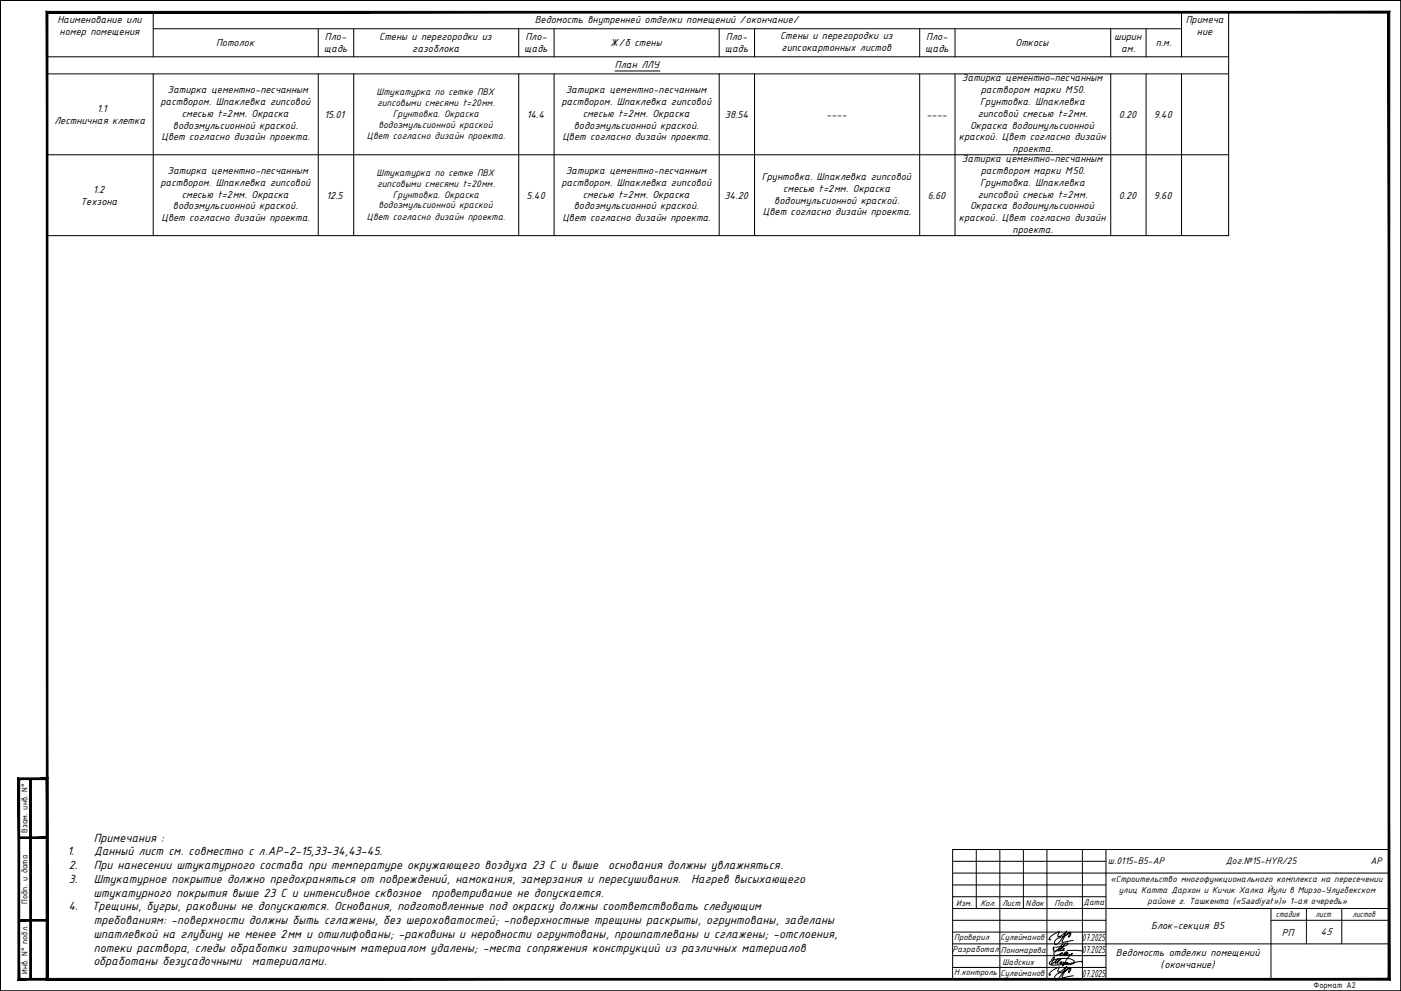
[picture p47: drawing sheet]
<svg xmlns="http://www.w3.org/2000/svg" width="594mm" height="420mm" viewBox="0 0 594 420" stroke-linecap="round" stroke-linejoin="round" font-family="sans-serif">
<defs><g id="words">
<g font-size="5.4">
<text x="39.8" y="356.8">Примечания :</text>
<text x="28.6" y="362.6">1.</text>
<text x="39.9" y="362.6">Данный лист см. совместно с л.АР-2-15,33-34,43-45.</text>
<text x="29.3" y="368.5">2.</text>
<text x="39.8" y="368.5">При нанесении штукатурного состава при температуре окружающего воздуха 23 С и выше</text>
<text x="257.9" y="368.5">основания должны увлажняться.</text>
<text x="29.3" y="374.3">3.</text>
<text x="39.8" y="374.3">Штукатурное покрытие должно предохраняться от повреждений, намокания, замерзания и пересушивания.</text>
<text x="293.1" y="374.3">Нагрев высыхающего</text>
<text x="39.6" y="380.1">штукатурного покрытия выше 23 С и интенсивное сквозное</text>
<text x="182.9" y="380.1">проветривание не допускается.</text>
<text x="29" y="386">4.</text>
<text x="38.9" y="386">Трещины, бугры, раковины не допускаются. Основания, подготовленные под окраску должны соответствовать следующим</text>
<text x="39.8" y="391.8">требованиям: -поверхности должны быть сглажены, без шероховатостей; -поверхностные трещины раскрыты, огрунтованы, заделаны</text>
<text x="39.6" y="397.6">шпатлевкой на глубину не менее 2мм и отшлифованы; -раковины и неровности огрунтованы, прошпатлеваны и сглажены; -отслоения,</text>
<text x="39.8" y="403.5">потеки раствора, следы обработки затирочным материалом удалены; -места сопряжения конструкций из различных материалов</text>
<text x="39.6" y="409.3">обработаны безусадочными</text>
<text x="106.8" y="409.3">материалами.</text>
</g>
<g font-size="4.7">
<text x="24.3" y="9.7">Наименование или</text>
<text x="226.7" y="9.7">Ведомость внутренней отделки помещений /окончание/</text>
<text x="502.8" y="9.7">Примеча</text>
<text x="25.3" y="14.7">номер помещения</text>
<text x="137.8" y="16.9">Пло-</text>
<text x="160.8" y="17.1">Стены и перегородки из</text>
<text x="222.8" y="16.9">Пло-</text>
<text x="307.8" y="16.9">Пло-</text>
<text x="330.8" y="16.7">Стены и перегородки из</text>
<text x="392.8" y="16.9">Пло-</text>
<text x="472.4" y="17.1">ширин</text>
<text x="507.5" y="14.7">ние</text>
<text x="91.6" y="19.6">Потолок</text>
<text x="137.3" y="21.9">щадь</text>
<text x="174.8" y="22.1">газоблока</text>
<text x="222.3" y="21.9">щадь</text>
<text x="258.8" y="19.6">Ж/б стены</text>
<text x="307.3" y="21.9">щадь</text>
<text x="331.4" y="21.7">гипсокартонных листов</text>
<text x="392.3" y="21.9">щадь</text>
<text x="430.6" y="19.6">Откосы</text>
<text x="475.4" y="22.1">ам.</text>
<text x="490.1" y="19.6">п.м.</text>
<text x="260.8" y="28.9">План ЛЛУ</text>
<text x="407.9" y="34.5">Затирка цементно-песчанным</text>
<text x="71" y="39.5">Затирка цементно-песчанным</text>
<text x="239.9" y="39.5">Затирка цементно-песчанным</text>
<text x="415.9" y="39.5">раствором марки М50.</text>
<text x="41.1" y="47.5">1.1</text>
<text x="68" y="44.5">раствором. Шпаклевка гипсовой</text>
<text x="238" y="44.5">раствором. Шпаклевка гипсовой</text>
<text x="415.6" y="44.5">Грунтовка. Шпаклевка</text>
<text x="23.1" y="52.5">Лестничная клетка</text>
<text x="77.1" y="49.5">смесью t=2мм. Окраска</text>
<text x="137.6" y="50">15.01</text>
<text x="223.4" y="50">14.4</text>
<text x="247.1" y="49.5">смесью t=2мм. Окраска</text>
<text x="307.4" y="50">38.54</text>
<text x="350.4" y="50">----</text>
<text x="392.9" y="50">----</text>
<text x="414.6" y="49.5">гипсовой смесью t=2мм.</text>
<text x="474.4" y="50">0.20</text>
<text x="489.2" y="50">9.40</text>
<text x="68.5" y="59.5">Цвет согласно дизайн проекта.</text>
<text x="73.3" y="54.5">водоэмульсионной краской.</text>
<text x="238.5" y="59.5">Цвет согласно дизайн проекта.</text>
<text x="243.3" y="54.5">водоэмульсионной краской.</text>
<text x="406.6" y="59.5">краской. Цвет согласно дизайн</text>
<text x="411.4" y="54.5">Окраска водоимульсионной</text>
<text x="429.4" y="64.5">проекта.</text>
<text x="407.9" y="68.8">Затирка цементно-песчанным</text>
<text x="71" y="73.8">Затирка цементно-песчанным</text>
<text x="239.9" y="73.8">Затирка цементно-песчанным</text>
<text x="323" y="76.3">Грунтовка. Шпаклевка гипсовой</text>
<text x="415.9" y="73.8">раствором марки М50.</text>
<text x="39.5" y="81.7">1.2</text>
<text x="68" y="78.8">раствором. Шпаклевка гипсовой</text>
<text x="77.1" y="83.8">смесью t=2мм. Окраска</text>
<text x="238" y="78.8">раствором. Шпаклевка гипсовой</text>
<text x="247.1" y="83.8">смесью t=2мм. Окраска</text>
<text x="332.1" y="81.3">смесью t=2мм. Окраска</text>
<text x="414.6" y="83.8">гипсовой смесью t=2мм.</text>
<text x="415.6" y="78.8">Грунтовка. Шпаклевка</text>
<text x="34.1" y="86.7">Техзона</text>
<text x="73.3" y="88.8">водоэмульсионной краской.</text>
<text x="138.5" y="84.2">12.5</text>
<text x="223.3" y="84.2">5.40</text>
<text x="243.3" y="88.8">водоэмульсионной краской.</text>
<text x="307.2" y="84.2">34.20</text>
<text x="328.3" y="86.3">водоимульсионной краской.</text>
<text x="393.4" y="84.2">6.60</text>
<text x="411.4" y="88.8">Окраска водоимульсионной</text>
<text x="474.4" y="84.2">0.20</text>
<text x="489.3" y="84.2">9.60</text>
<text x="68.5" y="93.8">Цвет согласно дизайн проекта.</text>
<text x="238.5" y="93.8">Цвет согласно дизайн проекта.</text>
<text x="323.5" y="91.3">Цвет согласно дизайн проекта.</text>
<text x="406.6" y="93.8">краской. Цвет согласно дизайн</text>
<text x="429.4" y="98.8">проекта.</text>
<text x="488.1" y="394">Блок-секция B5</text>
<text x="458.9" y="399.1">07.2025</text>
<text x="543.6" y="396.7">РП</text>
<text x="559.9" y="396.5">45</text>
<text x="458.9" y="404.1">07.2025</text>
<text x="473.2" y="405.3">Ведомость отделки помещений</text>
<text x="492" y="410.6">(окончание)</text>
<text x="458.9" y="414.1">07.2025</text>
</g>
<g font-size="4.3">
<text x="159.7" y="40.1">Штукатурка по сетке ПВХ</text>
<text x="159.9" y="44.8">гипсовыми смесями t=20мм.</text>
<text x="166.6" y="49.4">Грунтовка. Окраска</text>
<text x="155.6" y="58.8">Цвет согласно дизайн проекта.</text>
<text x="160.4" y="54.1">водоэмульсионной краской</text>
<text x="159.7" y="74.4">Штукатурка по сетке ПВХ</text>
<text x="159.9" y="79.1">гипсовыми смесями t=20мм.</text>
<text x="166.6" y="83.7">Грунтовка. Окраска</text>
<text x="160.4" y="88.4">водоэмульсионной краской</text>
<text x="155.6" y="93.1">Цвет согласно дизайн проекта.</text>
<text x="469.7" y="366.4">ш.0115-B5-АР</text>
<text x="519.8" y="366.4">Дог.№15-HYR/25</text>
<text x="581.1" y="366.4">АР</text>
</g>
<g font-size="4">
<text x="470.9" y="373.9">«Строительство многофункционального комплекса на пересечении</text>
<text x="474.4" y="378.7">улиц Катта Дархон и Кичик Халка Йули в Мирзо-Улугбекском</text>
<text x="486.6" y="383.3">районе г. Ташкента («Saadiyat»)» 1-ая очередь»</text>
<text x="541.1" y="388.7">стадия</text>
<text x="557.9" y="388.8">лист</text>
<text x="573.5" y="388.9">листов</text>
</g>
<g font-size="3.9">
<text x="11.7" y="353.1" transform="rotate(-90 11.7 353.1)">Взам. инв. N°</text>
<text x="11.7" y="383.1" transform="rotate(-90 11.7 383.1)">Подп. и дата</text>
<text x="405.5" y="383.9">Изм.</text>
<text x="415.6" y="383.9">Кол.</text>
<text x="424.9" y="383.9">Лист</text>
<text x="434.8" y="383.9">Nдок</text>
<text x="447.2" y="383.9">Подп.</text>
<text x="459.5" y="383.8">Дата</text>
<text x="404.6" y="398.6">Проверил</text>
<text x="424.3" y="398.7">Сулейманов</text>
<text x="403.9" y="403.6">Разработал</text>
<text x="424.4" y="403.9">Пономарева</text>
<text x="11.7" y="412.9" transform="rotate(-90 11.7 412.9)">Инв. N° подл.</text>
<text x="404.6" y="413.6">Н.контроль</text>
<text x="424.3" y="413.7">Сулейманов</text>
<text x="425.1" y="409.1">Шадских</text>
<text x="557" y="418.7">Формат А2</text>
</g>
</g></defs>
<path d="M0 .2v420h593.9v-420h-593.9v420h593.9" fill="none" stroke="#000" stroke-width=".42"/>
<g fill="none" stroke="#000" stroke-width=".42">
<path d="M403.9 360.2h185v55h-185zM403.9 370.2h185M403.9 375.2h65.1M403.9 365.2h65.1M414 360.2v25M424 360.2v55M434 360.2v25M443.9 360.2v55M459 360.2v55M469 360.2v55M403.9 385.2h185M403.9 380.2h65.1"/>
<path d="M403.9 390.2h65.1M403.9 395.2h65.1M445.6 398.1l-.1 .1a.39 .39 0 0 1-.7 .1 .39 .39 0 0 1 .2-.6 8.8 8.8 0 0 1 4-2.6h.2l-.3 .8a.74 .74 0 0 0-.2 1.2l1.3-.4 2.3-2-2.9 4.5a2.2 2.2 0 0 1-1.9 1.3l-.2-.1a2.38 2.38 0 0 1 2.4-3 7.8 7.8 0 0 0 4-2.2l-.7 2.1 .6-.3a.97 .97 0 0 0 .1-1.7l-1 .4-1.1 1.2-1.2 2.5 4.7-.7M538.9 390.2h50M538.9 385.2v30M554 385.2v15M569 385.2v15M403.9 400.2h185M403.9 405.2h65.1M403.9 410.2h65.1M445.6 413.1l-.1 .1a.4 .4 0 0 1-.7 .1 .4 .4 0 0 1 .2-.6 8.8 8.8 0 0 1 4-2.7l.2 .1-.3 .6a.88 .88 0 0 0-.2 1.4l1.9-.8 1.7-1.6-1.2 2a8.8 8.8 0 0 1-3 3.7 .52 .52 0 0 1-.6 .1 .52 .52 0 0 1-.3-.5 2.68 2.68 0 0 1 2.5-2.6 8.3 8.3 0 0 0 4-2.2l-.7 2.1 .6-.3a.97 .97 0 0 0 .1-1.7l-1 .4-1.3 1.5a2.35 2.35 0 0 0-.9 2.3l4.6-.8"/>
</g>
<!-- layer: 1 -->
<path d="M447.6 401.7l3.3-.5a1.51 1.51 0 0 0 1.9-1.4 1.98 1.98 0 0 0-2 1.4l-.8 1a.42 .42 0 0 0-.2 .6 .42 .42 0 0 0 .7 0l.5-.2a.44 .44 0 0 0 .2-.7 .44 .44 0 0 0-.7 0l-1 .4a.7 .7 0 0 0-.7 .9l2.5-.2M449.8 402.1l-1.5 .6a1.46 1.46 0 0 0-1.1 2.3l1.9-.3 1.5-.7-.7 .2a.44 .44 0 0 0-.5 .3 .44 .44 0 0 0 .1 .5l1.2-.1 1.4-.7 .4-.3-.3-.3a.99 .99 0 0 0-1 1.2h.7l1-.6a.45 .45 0 0 0-.6-.1 .45 .45 0 0 0-.2 .5 .52 .52 0 0 0 .3 .6 .52 .52 0 0 0 .7-.2l1.7-.8-1.2 .9-1.6 2.2M450.6 400.5l.2-.3-1.9 2.1a1.71 1.71 0 0 1-1.8 1.1l-.6-1.1a.4 .4 0 0 1-.1-.5 .4 .4 0 0 1 .6-.1l-.2 1.4M452.4 403.1l2.9-.2 3.8 .3" fill="none" stroke="#000" stroke-width=".42"/>
<!-- layer: 0 -->
<g fill="none" stroke="#000" stroke-width=".42">
<path d="M20 5.2h501v94.7h-501zM65 12.2h436M65 5.2v18.9M135 12.2v11.9M150 12.2v11.9M220 12.2v11.9M234.9 12.2v11.9M305 12.2v11.9M320 12.2v11.9M390 12.2v11.9M405 12.2v11.9M471 12.2v11.9"/>
<path d="M486 12.2v11.9M501 5.2v18.9M20 24.1h501M20 31.3h501M65 31.3v68.6M135 31.3v68.6M150 31.3v68.6M220 31.3v68.6M234.9 31.3v68.6M260.8 30.1h19.1M305 31.3v68.6M320 31.3v68.6"/>
<path d="M390 31.3v68.6M405 31.3v68.6M471 31.3v68.6M486 31.3v68.6M501 31.3v68.6M20 65.6h501M445.9 406.9l1.2-1.3-1.4 3.4 2.9-2.4-.8 .8-.3 1 1.7-1.2 .7-.8-1 1-.4 .9 .2 .6M449.9 407.8l-.4 .3v.5l.6-.3-.1-.4a.37 .37 0 0 0-.3 .4 .37 .37 0 0 0 .5 .3M451 408.1l-.2-.2a.41 .41 0 0 0 0 .7 .41 .41 0 0 0 .6-.3l.5-.6-1.3 1.7 1.2-1 1-.2h-.3a.66 .66 0 0 0 .2 .8 .66 .66 0 0 0 .9-.1l1.7-.4 .3-.3-.1-.7a8.4 8.4 0 0 0-7.1-.9l-2.8 .9-.6 .7 .2 .7 1 .3 4.9-.3 7.3-1.3 .7 .2-.3 .3"/>
</g>
<g fill="#000" stroke="#000" stroke-width=".42">
<path d="M8 355.5h12v-.7zM8 354.8h12l-12 .7z"/>
<path d="M8 390.5h12v-.7zM8 389.8h12l-12 .7z"/>
<path d="M8.3 414.8l-.7 .7 12-.7zM7.6 415.5l12-.7 .7 .7zM19.6 330.5v84.3l.7 .7zM20.3 329.8v85.7l-.7-85zM8.3 330.5h11.3l.7-.7zM7.6 329.8h12.7l-12 .7zM7.6 329.8l.7 85v-84.3zM7.6 329.8l.7 85-.7 .7z"/>
<path d="M12.6 330.2v85h.7zM12.6 330.2h.7v85z"/>
<path d="M20.3 414.8l-.7 .7 569-.7zM19.6 415.5l569-.7 .7 .7zM588.6 5.5v409.3l.7 .7zM588.6 5.5l.7-.7v410.7zM20.3 5.5h568.3l.7-.7zM19.6 4.8h569.7l-569 .7zM19.6 4.8l.7 410v-409.3zM19.6 4.8l.7 410-.7 .7z"/>
</g>
<use href="#words"/>
</svg>
